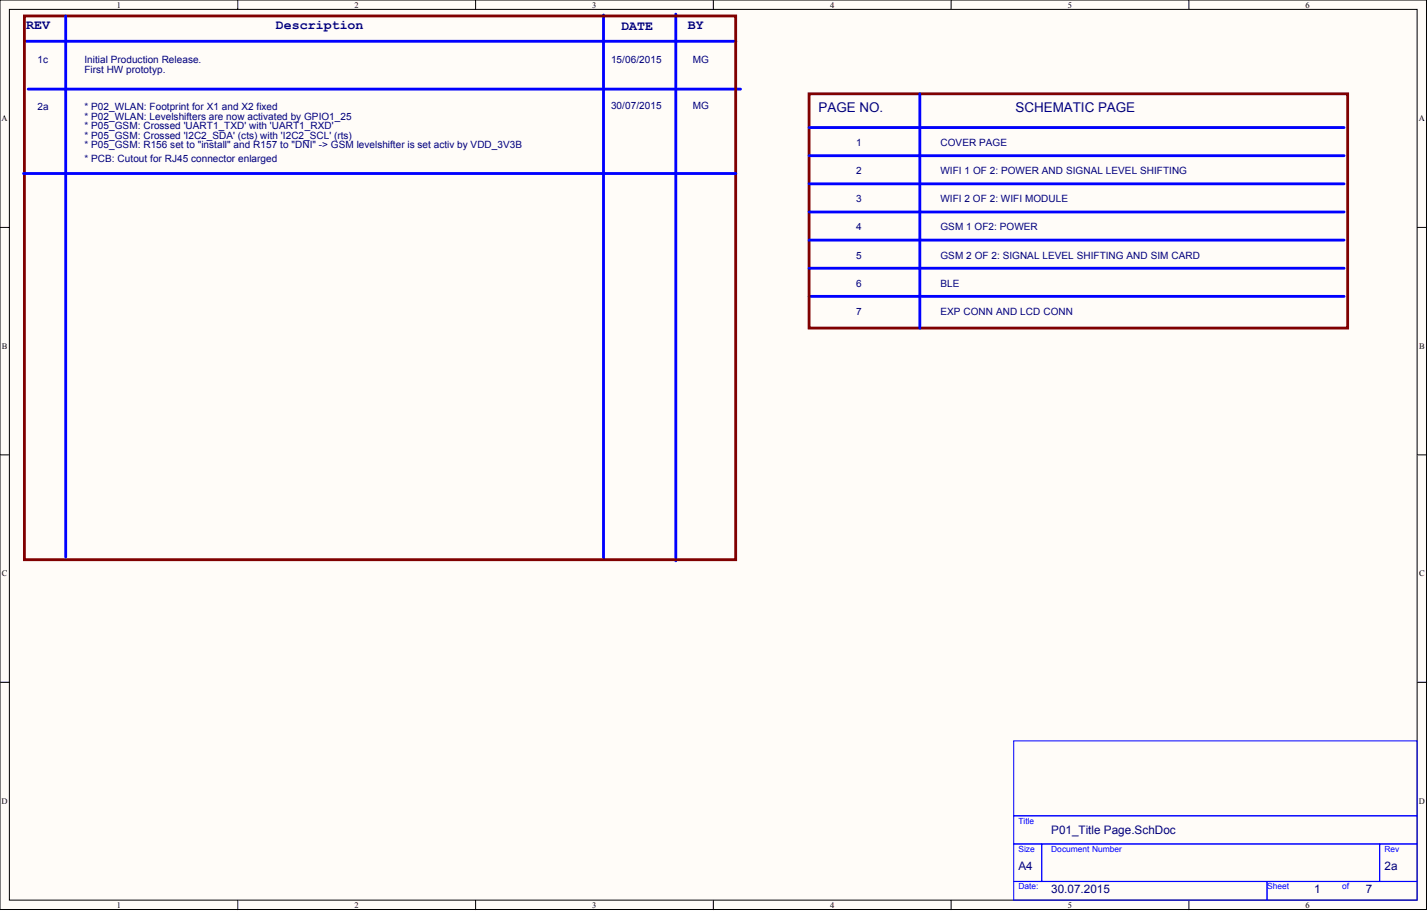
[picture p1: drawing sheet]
<svg xmlns="http://www.w3.org/2000/svg" width="386mm" height="246mm" viewBox="0 0 386 246" stroke-linecap="round" stroke-linejoin="round" font-family="sans-serif">
<defs><g id="words">
<g font-size="3.6" fill="#000080">
<text x="7.1" y="7.8">REV</text>
<text x="74.6" y="7.8">Description</text>
<text x="167.9" y="8.1">DATE</text>
<text x="185.9" y="7.8">BY</text>
<text x="221.2" y="30.2">PAGE NO.</text>
<text x="274.5" y="30.2">SCHEMATIC PAGE</text>
</g>
<g font-size="3.2" fill="#000080">
<text x="284.1" y="225.4">P01_Title Page.SchDoc</text>
<text x="275.2" y="235.1">A4</text>
<text x="374.2" y="235.1">2a</text>
<text x="284.1" y="241.4">30.07.2015</text>
<text x="355.1" y="241.4">1</text>
<text x="369.1" y="241.4">7</text>
</g>
<g font-size="2.7" fill="#000080">
<text x="10.1" y="17.2">1c</text>
<text x="22.8" y="17.2">Initial Production Release.</text>
<text x="165.1" y="16.9">15/06/2015</text>
<text x="187.2" y="16.9">MG</text>
<text x="22.8" y="19.7">First HW prototyp.</text>
<text x="10.1" y="29.8">2a</text>
<text x="22.8" y="29.8">* P02_WLAN: Footprint for X1 and X2 fixed</text>
<text x="165.1" y="29.6">30/07/2015</text>
<text x="187.2" y="29.6">MG</text>
<text x="22.8" y="34.9">* P05_GSM: Crossed 'UART1_TXD' with 'UART1_RXD'</text>
<text x="22.8" y="32.4">* P02_WLAN: Levelshifters are now activated by GPIO1_25</text>
<text x="22.8" y="37.4">* P05_GSM: Crossed 'I2C2_SDA' (cts) with 'I2C2_SCL' (rts)</text>
<text x="22.8" y="40">* P05_GSM: R156 set to &quot;install&quot; and R157 to &quot;DNI&quot; -&gt; GSM levelshifter is set activ by VDD_3V3B</text>
<text x="231.3" y="39.5">1</text>
<text x="254.2" y="39.5">COVER PAGE</text>
<text x="22.8" y="43.8">* PCB: Cutout for RJ45 connector enlarged</text>
<text x="231.3" y="47.1">2</text>
<text x="254.2" y="47.1">WIFI 1 OF 2: POWER AND SIGNAL LEVEL SHIFTING</text>
<text x="231.3" y="54.7">3</text>
<text x="254.2" y="54.7">WIFI 2 OF 2: WIFI MODULE</text>
<text x="231.3" y="62.3">4</text>
<text x="254.2" y="62.3">GSM 1 OF2: POWER</text>
<text x="231.3" y="69.9">5</text>
<text x="254.2" y="69.9">GSM 2 OF 2: SIGNAL LEVEL SHIFTING AND SIM CARD</text>
<text x="231.3" y="77.5">6</text>
<text x="254.2" y="77.5">BLE</text>
<text x="231.3" y="85.1">7</text>
<text x="254.2" y="85.1">EXP CONN AND LCD CONN</text>
</g>
<g font-size="2.3">
<text x="31.5" y="2">1</text>
<text x="95.8" y="2">2</text>
<text x="160.1" y="2">3</text>
<text x="224.3" y="2">4</text>
<text x="288.6" y="2">5</text>
<text x="352.9" y="2">6</text>
<text x=".4" y="32.8">A</text>
<text x="383.5" y="32.8">A</text>
<text x=".5" y="94.3">B</text>
<text x="383.6" y="94.3">B</text>
<text x=".5" y="155.7">C</text>
<text x="383.6" y="155.7">C</text>
<text x=".4" y="217.2">D</text>
<text x="383.5" y="217.2">D</text>
<text x="31.5" y="245.4">1</text>
<text x="95.8" y="245.4">2</text>
<text x="160.1" y="245.4">3</text>
<text x="224.3" y="245.4">4</text>
<text x="288.6" y="245.4">5</text>
<text x="352.9" y="245.4">6</text>
</g>
<g font-size="2.3" fill="#00f">
<text x="275.2" y="222.6">Title</text>
<text x="275.2" y="230.2">Size</text>
<text x="284.1" y="230.2">Document Number</text>
<text x="374.2" y="230.2">Rev</text>
<text x="275.2" y="240.4">Date:</text>
<text x="342.5" y="240.4">Sheet</text>
<text x="362.8" y="240.4">of</text>
</g>
</g></defs>
<g fill="#fffcf8" stroke="#000" stroke-width=".27">
<path d="M0 0h385.5v245.8h-385.5z"/>
<path d="M2.5 2.5h380.5v240.8h-380.5z"/>
</g>
<g fill="none" stroke="#000" stroke-width=".27">
<path d="M64.3 0v2.5M128.5 0v2.5M192.8 0v2.5M257 0v2.5M321.3 0v2.5M0 61.5h2.5M383 61.5h2.6M0 122.9h2.5M383 122.9h2.6M0 184.4h2.5M383 184.4h2.6M64.3 243.4v2.5"/>
<path d="M128.5 243.4v2.5M192.8 243.4v2.5M257 243.4v2.5M321.3 243.4v2.5"/>
</g>
<g fill="none" stroke="#00f" stroke-width=".76">
<path d="M6.8 11.2h192.1M17.8 4.3v146.3M163.1 4.1v147M182.6 3.8v147.8M7.6 24.1h192.5M218.7 34.5h144.6M248.6 25.4v63.3M6.3 46.9h192.6M218.7 49.7h144.6M218.7 57.3h144.6M218.7 42.1h144.6M218.7 64.9h144.6"/>
<path d="M218.7 72.5h144.6M218.7 80.1h144.6"/>
</g>
<path d="M6.6 4.3h192.2v147h-192.2zM218.7 25.4h145.5v63.3h-145.5z" fill="none" stroke="#800000" stroke-width=".76"/>
<path d="M274 200.3h109v20.2h-109zM274 220.5h109v7.6h-109zM274 228.1h7.5v10.1h-7.5zM274 238.3h68.4v5h-68.4zM281.6 228.1h91.2v10.1h-91.2zM342.5 238.3h40.5v5h-40.5zM372.9 228.1h10.1v10.1h-10.1z" fill="none" stroke="#00f" stroke-width=".27"/>
<use href="#words"/>
</svg>
